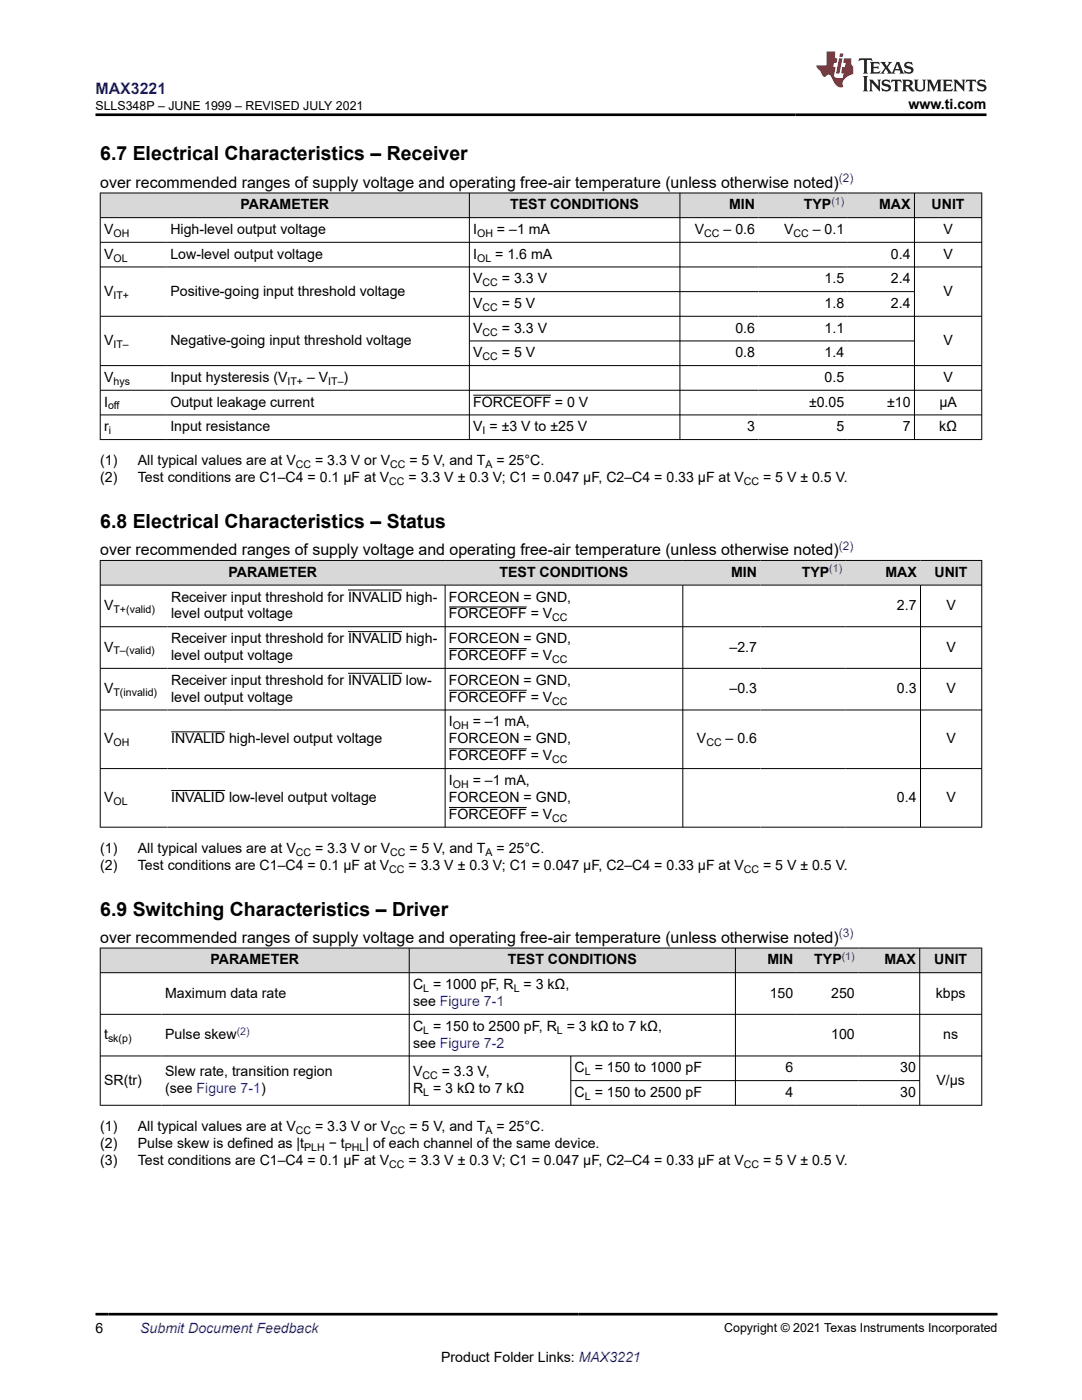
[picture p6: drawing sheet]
<svg xmlns="http://www.w3.org/2000/svg" width="216mm" height="279mm" viewBox="0 0 216 279" stroke-linecap="round" stroke-linejoin="round" font-family="sans-serif">
<defs><g id="words">
<g font-size="3.9">
<text x="20" y="32">6.7 Electrical Characteristics – Receiver</text>
<text x="20" y="105.4">6.8 Electrical Characteristics – Status</text>
<text x="20" y="182.7">6.9 Switching Characteristics – Driver</text>
</g>
<text font-size="3.2" fill="#00f" x="19.1" y="18.7">MAX3221</text>
<g font-size="3.2">
<text x="20" y="37.5">over recommended ranges of supply voltage and operating free-air temperature (unless otherwise noted)</text>
<text x="20" y="110.8">over recommended ranges of supply voltage and operating free-air temperature (unless otherwise noted)</text>
<text x="20" y="188.2">over recommended ranges of supply voltage and operating free-air temperature (unless otherwise noted)</text>
</g>
<g font-size="2.8">
<text x="181.3" y="21.8">www.ti.com</text>
<text x="48" y="41.8">PARAMETER</text>
<text x="101.8" y="41.8">TEST CONDITIONS</text>
<text x="145.5" y="41.8">MIN</text>
<text x="160.4" y="41.8">TYP</text>
<text x="175.4" y="41.8">MAX</text>
<text x="185.9" y="41.8">UNIT</text>
<text x="20.8" y="46.7">V</text>
<text x="34" y="46.7">High-level output voltage</text>
<text x="94.4" y="46.7">I</text>
<text x="99.2" y="46.7">= –1 mA</text>
<text x="138.7" y="46.7">V</text>
<text x="144.4" y="46.7">– 0.6</text>
<text x="156.5" y="46.7">V</text>
<text x="162.2" y="46.7">– 0.1</text>
<text x="188.2" y="46.7">V</text>
<text x="20.8" y="51.6">V</text>
<text x="34" y="51.6">Low-level output voltage</text>
<text x="94.4" y="51.6">I</text>
<text x="98.8" y="51.6">= 1.6 mA</text>
<text x="177.8" y="51.6">0.4</text>
<text x="188.2" y="51.6">V</text>
<text x="20.8" y="59">V</text>
<text x="34" y="59">Positive-going input threshold voltage</text>
<text x="94.4" y="56.6">V</text>
<text x="100.1" y="56.6">= 3.3 V</text>
<text x="164.5" y="56.6">1.5</text>
<text x="177.8" y="56.6">2.4</text>
<text x="188.2" y="59">V</text>
<text x="94.4" y="61.5">V</text>
<text x="100.1" y="61.5">= 5 V</text>
<text x="164.5" y="61.5">1.8</text>
<text x="177.8" y="61.5">2.4</text>
<text x="20.8" y="68.9">V</text>
<text x="34" y="68.9">Negative-going input threshold voltage</text>
<text x="94.4" y="71.3">V</text>
<text x="94.4" y="66.4">V</text>
<text x="100.1" y="71.3">= 5 V</text>
<text x="100.1" y="66.4">= 3.3 V</text>
<text x="146.7" y="66.4">0.6</text>
<text x="146.7" y="71.3">0.8</text>
<text x="164.5" y="66.4">1.1</text>
<text x="164.5" y="71.3">1.4</text>
<text x="188.2" y="68.9">V</text>
<text x="20.8" y="76.2">V</text>
<text x="34" y="76.2">Input hysteresis (V</text>
<text x="61.3" y="76.2">– V</text>
<text x="68.6" y="76.2">)</text>
<text x="164.5" y="76.2">0.5</text>
<text x="188.2" y="76.2">V</text>
<text x="20.8" y="81.2">I</text>
<text x="34" y="81.2">Output leakage current</text>
<text x="94.4" y="81.2">FORCEOFF = 0 V</text>
<text x="161.4" y="81.2">±0.05</text>
<text x="177" y="81.2">±10</text>
<text x="187.4" y="81.2">µA</text>
<text x="20.8" y="86.1">r</text>
<text x="34" y="86.1">Input resistance</text>
<text x="94.4" y="86.1">V = ±3 V to ±25 V</text>
<text x="149.1" y="86.1">3</text>
<text x="166.9" y="86.1">5</text>
<text x="180.1" y="86.1">7</text>
<text x="187.4" y="86.1">kΩ</text>
<text x="20" y="92.9">(1)</text>
<text x="27.5" y="92.9">All typical values are at V</text>
<text x="62.9" y="92.9">= 3.3 V or V</text>
<text x="81.7" y="92.9">= 5 V, and T</text>
<text x="99.1" y="92.9">= 25°C.</text>
<text x="20" y="96.3">(2)</text>
<text x="27.5" y="96.3">Test conditions are C1–C4 = 0.1 μF at V</text>
<text x="81.5" y="96.3">= 3.3 V ± 0.3 V; C1 = 0.047 μF, C2–C4 = 0.33 μF at V</text>
<text x="152.3" y="96.3">= 5 V ± 0.5 V.</text>
<text x="45.6" y="115.1">PARAMETER</text>
<text x="99.7" y="115.1">TEST CONDITIONS</text>
<text x="145.9" y="115.1">MIN</text>
<text x="160" y="115.1">TYP</text>
<text x="176.7" y="115.1">MAX</text>
<text x="186.5" y="115.1">UNIT</text>
<text x="20.8" y="121.7">V</text>
<text x="34.2" y="120">Receiver input threshold for INVALID high-</text>
<text x="34.2" y="123.4">level output voltage</text>
<text x="89.6" y="120">FORCEON = GND,</text>
<text x="89.6" y="123.4">FORCEOFF = V</text>
<text x="179" y="121.7">2.7</text>
<text x="188.8" y="121.7">V</text>
<text x="20.8" y="130">V</text>
<text x="34.2" y="128.4">Receiver input threshold for INVALID high-</text>
<text x="34.2" y="131.7">level output voltage</text>
<text x="89.6" y="128.4">FORCEON = GND,</text>
<text x="89.6" y="131.7">FORCEOFF = V</text>
<text x="145.6" y="130">–2.7</text>
<text x="188.8" y="130">V</text>
<text x="34.2" y="136.7">Receiver input threshold for INVALID low-</text>
<text x="89.6" y="136.7">FORCEON = GND,</text>
<text x="20.8" y="138.4">V</text>
<text x="34.2" y="140">level output voltage</text>
<text x="89.6" y="140">FORCEOFF = V</text>
<text x="145.6" y="138.4">–0.3</text>
<text x="179" y="138.4">0.3</text>
<text x="188.8" y="138.4">V</text>
<text x="20.8" y="148.4">V</text>
<text x="34.2" y="148.4">INVALID high-level output voltage</text>
<text x="89.6" y="145">I</text>
<text x="89.6" y="148.4">FORCEON = GND,</text>
<text x="94.3" y="145">= –1 mA,</text>
<text x="139.1" y="148.4">V</text>
<text x="144.8" y="148.4">– 0.6</text>
<text x="188.8" y="148.4">V</text>
<text x="89.6" y="151.7">FORCEOFF = V</text>
<text x="20.8" y="160">V</text>
<text x="34.2" y="160">INVALID low-level output voltage</text>
<text x="89.6" y="156.7">I</text>
<text x="89.6" y="160">FORCEON = GND,</text>
<text x="94.3" y="156.7">= –1 mA,</text>
<text x="179" y="160">0.4</text>
<text x="188.8" y="160">V</text>
<text x="89.6" y="163.4">FORCEOFF = V</text>
<text x="20" y="170.2">(1)</text>
<text x="20" y="173.6">(2)</text>
<text x="27.5" y="170.2">All typical values are at V</text>
<text x="27.5" y="173.6">Test conditions are C1–C4 = 0.1 μF at V</text>
<text x="62.9" y="170.2">= 3.3 V or V</text>
<text x="81.5" y="173.6">= 3.3 V ± 0.3 V; C1 = 0.047 μF, C2–C4 = 0.33 μF at V</text>
<text x="81.7" y="170.2">= 5 V, and T</text>
<text x="99.1" y="170.2">= 25°C.</text>
<text x="152.3" y="173.6">= 5 V ± 0.5 V.</text>
<text x="42" y="192.5">PARAMETER</text>
<text x="82.4" y="197.4">C = 1000 pF, R = 3 kΩ,</text>
<text x="101.3" y="192.5">TEST CONDITIONS</text>
<text x="153.1" y="192.5">MIN</text>
<text x="162.5" y="192.5">TYP</text>
<text x="176.5" y="192.5">MAX</text>
<text x="186.4" y="192.5">UNIT</text>
<text x="33" y="199.1">Maximum data rate</text>
<text x="82.4" y="200.8">see Figure 7-1</text>
<text x="153.6" y="199.1">150</text>
<text x="165.8" y="199.1">250</text>
<text x="186.7" y="199.1">kbps</text>
<text x="20.8" y="207.4">t</text>
<text x="33" y="207.4">Pulse skew</text>
<text x="82.4" y="209.1">see Figure 7-2</text>
<text x="82.4" y="205.7">C = 150 to 2500 pF, R = 3 kΩ to 7 kΩ,</text>
<text x="165.8" y="207.4">100</text>
<text x="188.2" y="207.4">ns</text>
<text x="33" y="214.8">Slew rate, transition region</text>
<text x="82.4" y="214.8">V</text>
<text x="88.1" y="214.8">= 3.3 V,</text>
<text x="114.7" y="214">C = 150 to 1000 pF</text>
<text x="156.7" y="214">6</text>
<text x="179.6" y="214">30</text>
<text x="20.8" y="216.5">SR(tr)</text>
<text x="33" y="218.2">(see Figure 7-1)</text>
<text x="82.4" y="218.2">R = 3 kΩ to 7 kΩ</text>
<text x="114.7" y="218.9">C = 150 to 2500 pF</text>
<text x="156.7" y="218.9">4</text>
<text x="179.6" y="218.9">30</text>
<text x="186.9" y="216.5">V/μs</text>
<text x="20" y="225.7">(1)</text>
<text x="27.5" y="225.7">All typical values are at V</text>
<text x="62.9" y="225.7">= 3.3 V or V</text>
<text x="81.7" y="225.7">= 5 V, and T</text>
<text x="99.1" y="225.7">= 25°C.</text>
<text x="20" y="232.5">(3)</text>
<text x="20" y="229.1">(2)</text>
<text x="27.5" y="229.1">Pulse skew is defined as |t</text>
<text x="27.5" y="232.5">Test conditions are C1–C4 = 0.1 μF at V</text>
<text x="65.6" y="229.1">− t</text>
<text x="72.9" y="229.1">| of each channel of the same device.</text>
<text x="81.5" y="232.5">= 3.3 V ± 0.3 V; C1 = 0.047 μF, C2–C4 = 0.33 μF at V</text>
<text x="152.3" y="232.5">= 5 V ± 0.5 V.</text>
<text x="19.1" y="266.1">6</text>
<text x="88" y="271.7">Product Folder Links: MAX3221</text>
</g>
<text font-size="2.8" fill="#00f" x="28" y="266.1">Submit Document Feedback</text>
<g font-size="2.5">
<text x="19.1" y="21.9">SLLS348P – JUNE 1999 – REVISED JULY 2021</text>
<text x="144.5" y="265.8">Copyright © 2021 Texas Instruments Incorporated</text>
</g>
<g font-size="2.4" fill="#00f">
<text x="167.4" y="36.4">(2)</text>
<text x="167.4" y="109.7">(2)</text>
<text x="167.4" y="187.1">(3)</text>
</g>
<g font-size="2.1" fill="#00f">
<text x="165.9" y="40.8">(1)</text>
<text x="165.5" y="114.2">(1)</text>
<text x="168" y="191.5">(1)</text>
<text x="47.2" y="206.5">(2)</text>
</g>
<g font-size="2.1">
<text x="22.6" y="47.3">OH</text>
<text x="95.2" y="47.3">OH</text>
<text x="140.5" y="47.3">CC</text>
<text x="158.4" y="47.3">CC</text>
<text x="22.6" y="52.2">OL</text>
<text x="95.2" y="52.2">OL</text>
<text x="22.6" y="59.6">IT+</text>
<text x="96.3" y="57.1">CC</text>
<text x="96.3" y="62">CC</text>
<text x="22.6" y="69.4">IT–</text>
<text x="96.3" y="71.9">CC</text>
<text x="96.3" y="67">CC</text>
<text x="22.6" y="76.8">hys</text>
<text x="57.4" y="76.8">IT+</text>
<text x="65.5" y="76.8">IT–</text>
<text x="21.6" y="81.7">off</text>
<text x="21.7" y="86.6">i</text>
<text x="96.3" y="86.6">I</text>
<text x="59" y="93.4">CC</text>
<text x="77.9" y="93.4">CC</text>
<text x="96.9" y="93.4">A</text>
<text x="77.7" y="96.8">CC</text>
<text x="148.4" y="96.8">CC</text>
<text x="22.6" y="122.3">T+(valid)</text>
<text x="110.2" y="124">CC</text>
<text x="22.6" y="130.6">T–(valid)</text>
<text x="110.2" y="132.3">CC</text>
<text x="22.6" y="138.9">T(invalid)</text>
<text x="110.2" y="140.6">CC</text>
<text x="22.6" y="148.9">OH</text>
<text x="90.4" y="145.5">OH</text>
<text x="140.9" y="148.9">CC</text>
<text x="110.2" y="152.3">CC</text>
<text x="22.6" y="160.6">OL</text>
<text x="90.4" y="157.2">OH</text>
<text x="110.2" y="164">CC</text>
<text x="59" y="170.8">CC</text>
<text x="77.9" y="170.8">CC</text>
<text x="96.9" y="170.8">A</text>
<text x="77.7" y="174.2">CC</text>
<text x="148.4" y="174.2">CC</text>
<text x="84.5" y="198">L</text>
<text x="102.5" y="198">L</text>
<text x="21.6" y="208">sk(p)</text>
<text x="84.5" y="206.3">L</text>
<text x="111.1" y="206.3">L</text>
<text x="84.3" y="215.3">CC</text>
<text x="116.7" y="214.6">L</text>
<text x="84.5" y="218.7">L</text>
<text x="116.7" y="219.5">L</text>
<text x="59" y="226.3">CC</text>
<text x="77.9" y="226.3">CC</text>
<text x="96.9" y="226.3">A</text>
<text x="60.7" y="229.7">PLH</text>
<text x="68.8" y="229.7">PHL</text>
<text x="77.7" y="233.1">CC</text>
<text x="148.4" y="233.1">CC</text>
</g>
</g></defs>
<g fill="#d8d8d8">
<path d="M20 38.5h175.9v4.9h-175.9z" fill-rule="evenodd"/>
<path d="M20.1 38.6h73.5v4.8h-73.5z" fill-rule="evenodd"/>
<path d="M93.7 38.6h41.9v4.8h-41.9z" fill-rule="evenodd"/>
<path d="M135.7 38.6h15.7v4.8h-15.7z" fill-rule="evenodd"/>
<path d="M151.4 38.6h17.8v4.8h-17.8z" fill-rule="evenodd"/>
<path d="M169.2 38.6h13.2v4.8h-13.2z" fill-rule="evenodd"/>
<path d="M182.5 38.6h13.3v4.8h-13.3z" fill-rule="evenodd"/>
</g>
<g fill="none" stroke="#000" stroke-width=".2">
<path d="M19.9 38.5h176.1M20 38.5v49.3M93.7 38.5v49.3M135.7 38.5v49.3M182.5 38.5v49.3M195.9 38.5v49.3M19.9 43.4h176.1M19.9 48.4h176.1M19.9 53.3h176.1M93.7 58.2h88.8M19.9 63.1h176.1M19.9 73h176.1"/>
<path d="M19.9 77.9h176.1M93.7 68h88.8M94.4 78.9h15.5M19.9 82.8h176.1M19.9 87.7h176.1"/>
</g>
<g fill="#d8d8d8">
<path d="M20 111.8h175.9v5h-175.9z" fill-rule="evenodd"/>
<path d="M20.1 111.9h68.7v4.8h-68.7z" fill-rule="evenodd"/>
<path d="M88.8 111.9h47.4v4.8h-47.4z" fill-rule="evenodd"/>
<path d="M136.2 111.9h15.6v4.8h-15.6z" fill-rule="evenodd"/>
<path d="M151.8 111.9h17v4.8h-17z" fill-rule="evenodd"/>
<path d="M168.8 111.9h14.9v4.8h-14.9z" fill-rule="evenodd"/>
<path d="M183.7 111.9h12.1v4.8h-12.1z" fill-rule="evenodd"/>
</g>
<g fill="none" stroke="#000" stroke-width=".2">
<path d="M19.9 111.8h176.1M19.9 116.8h176.1M20 111.8v53.3M69.4 117.7h10.8M88.8 116.8v48.3M136.2 116.8v48.3M183.7 116.8v48.3M195.9 111.8v53.3M19.9 125.1h176.1M19.9 133.4h176.1M69.4 126.1h10.8M69.4 134.4h10.8"/>
<path d="M89.6 121.1h15.5M89.6 129.4h15.5M89.6 137.8h15.5M19.9 141.7h176.1M19.9 153.4h176.1M34.2 146.1h10.7M34.2 157.8h10.7M89.6 149.4h15.5M19.9 165.1h176.1M89.6 161.1h15.5"/>
</g>
<g fill="#d8d8d8">
<path d="M20 189.2h175.9v4.9h-175.9z" fill-rule="evenodd"/>
<path d="M20.1 189.3h61.5v4.8h-61.5z" fill-rule="evenodd"/>
<path d="M81.7 189.3h65v4.8h-65z" fill-rule="evenodd"/>
<path d="M146.8 189.3h12.2v4.8h-12.2z" fill-rule="evenodd"/>
<path d="M159 189.3h12.3v4.8h-12.3z" fill-rule="evenodd"/>
<path d="M171.3 189.3h12.2v4.8h-12.2z" fill-rule="evenodd"/>
<path d="M183.6 189.3h12.2v4.8h-12.2z" fill-rule="evenodd"/>
</g>
<path d="M19.9 189.2h176.1M19.9 194.1h176.1M20 189.1v31.5M81.7 189.1v31.5M146.7 189.1v31.5M183.5 189.1v31.5M195.9 189.1v31.5M19.9 202.4h176.1M19.9 210.7h176.1M113.9 210.7v9.9M113.9 215.7h69.7M19.9 220.6h176.1" fill="none" stroke="#000" stroke-width=".2"/>
<path d="M171.5 11.6l-.2 .6 .5-.2h.6v.1v2.2l-.2 .4h1l-.2-.4v-2.2v-.1h.5l.6 .2-.2-.6zM173.6 12.4l.2 .3v1.6l-.2 .4h1.9l.1-.6a1.08 1.08 0 0 1-1.3 .2v-.7h.6l.4 .2v-.7l-.4 .2h-.6v-.5l.2-.2a1 1 0 0 1 1 .3l-.1-.5zM175.7 12.4l.9 1.1-1 1.2h.9l-.2-.2 .5-.8 .4 .8-.2 .2h1.6l-.2-.2 .2-.5h.9l.1 .5-.1 .2h.9l-.2-.4-.8-1.9h-.5l-.9 2.1-.9-1.1 .9-1h-.8l.2 .2-.4 .6-.4-.6 .2-.2zM179 12.8l.4 1h-.7zM180.7 12.5a.65 .65 0 0 0-.2 .7 .65 .65 0 0 0 .6 .5l.6 .1 .1 .3a.79 .79 0 0 1-.7 .4 .79 .79 0 0 1-.7-.5l.1 .7 .2-.1a.93 .93 0 0 0 1.1 0 .93 .93 0 0 0 .4-.9 1.46 1.46 0 0 0-1.2-.6l-.1-.3a1.09 1.09 0 0 1 1.2 .2l-.2-.6-.1 .1-.5-.2zM172.2 15.2l.2 .4v2.2l-.2 .4h1l-.2-.4v-2.2l.2-.4zM173.4 15.9l.2 .4v1.5l-.2 .4h.8l-.3-.4 .1-1.3 1.6 1.8v-2l.2-.4h-.7l.1 .2 .1 1.1-1.2-1.3zM176.2 16a.65 .65 0 0 0-.2 .8 .65 .65 0 0 0 .6 .4l.6 .2 .1 .2a.79 .79 0 0 1-.7 .4 .79 .79 0 0 1-.7-.5l.1 .7 .2-.1a.93 .93 0 0 0 1.1 .1 .93 .93 0 0 0 .4-1 1.46 1.46 0 0 0-1.2-.5l-.1-.4a1.09 1.09 0 0 1 1.2 .2l-.1-.6-.2 .1-.5-.1zM177.9 15.9l-.1 .6a.63 .63 0 0 1 .8-.3v1.6l-.3 .4h1l-.2-.4v-1.6a.66 .66 0 0 1 .8 .3l-.1-.6zM180 15.9l.2 .4v1.5l-.2 .4h1l-.2-.2-.1-.7h.5l.1 .2a.79 .79 0 0 0 1.2 .6l-1-.9a.61 .61 0 0 0 .6-.6 .61 .61 0 0 0-.5-.7zM180.8 16.2h.1a.47 .47 0 0 1 .5 .1 .47 .47 0 0 1 .1 .5l-.1 .1-.7 .1zM182.3 15.9l.2 .2a2.27 2.27 0 0 0 .4 2 1.04 1.04 0 0 0 1.7-.7v-1.3l.2-.2h-.8l.2 .4v1.1a.6 .6 0 0 1-.6 .6 .6 .6 0 0 1-.6-.6v-1.1l.3-.4zM184.9 15.9l.2 .4v1.5l-.2 .4h.8l-.3-.4v-1.4l.9 1.9 .9-1.9v1.4l-.3 .4h1l-.2-.4v-1.5l.2-.4h-.8l-.7 1.5-.6-1.5zM188.1 15.9l.2 .4v1.5l-.2 .4h1.9l.1-.6a1.09 1.09 0 0 1-1.3 .2v-.7h.6l.4 .2v-.6l-.4 .2h-.6v-.6l.2-.1a1.01 1.01 0 0 1 1 .3l-.1-.6zM190.2 15.9l.3 .4v1.5l-.3 .4h.8l-.2-.4v-1.3l1.6 1.8v-2l.2-.4h-.7l.2 .2v1.1l-1.2-1.3zM192.8 15.9l-.1 .6a.63 .63 0 0 1 .8-.3v1.6l-.3 .4h1l-.2-.4v-1.6a.66 .66 0 0 1 .8 .3l-.1-.6zM195.2 16a.65 .65 0 0 0-.2 .8 .65 .65 0 0 0 .6 .4l.6 .2 .2 .2a.79 .79 0 0 1-.7 .4 .79 .79 0 0 1-.7-.5l.1 .7 .2-.1a.93 .93 0 0 0 1 .1 .93 .93 0 0 0 .5-1 1.46 1.46 0 0 0-1.3-.5v-.4a1.09 1.09 0 0 1 1.2 .2l-.2-.6-.2 .1-.5-.1z" fill="#231f20"/>
<path d="M164.9 10.3v2.7h-2l.1 .4 .8 1a.95 .95 0 0 0 1 .9 .59 .59 0 0 1 .5-.4 .59 .59 0 0 1 .5 .3l.4 .8a1.59 1.59 0 0 0 2.1 1.4 1.61 1.61 0 0 1 1-2.3l1-.3-.1-1.5a1.59 1.59 0 0 1-.3-1.7h-1.5l-.2 .9h.6l-.2 .9h-.5l-.2 .9v.3l.4 .1-.1 .9h-.7a.73 .73 0 0 1-1-.7l.3-1.5h-.5l.1-.9h.5l.2-.9h-.5v-1.3zM167.4 11.6l-.6 3.1h.7l.6-3.1zM167.6 10.7l-.1 .6h.7l.1-.6z" fill="#ed1c24"/>
<path d="M19.1 22.9h177.8M19.1 262.3h179.9" fill="none" stroke="#000" stroke-width=".53"/>
<use href="#words"/>
</svg>
